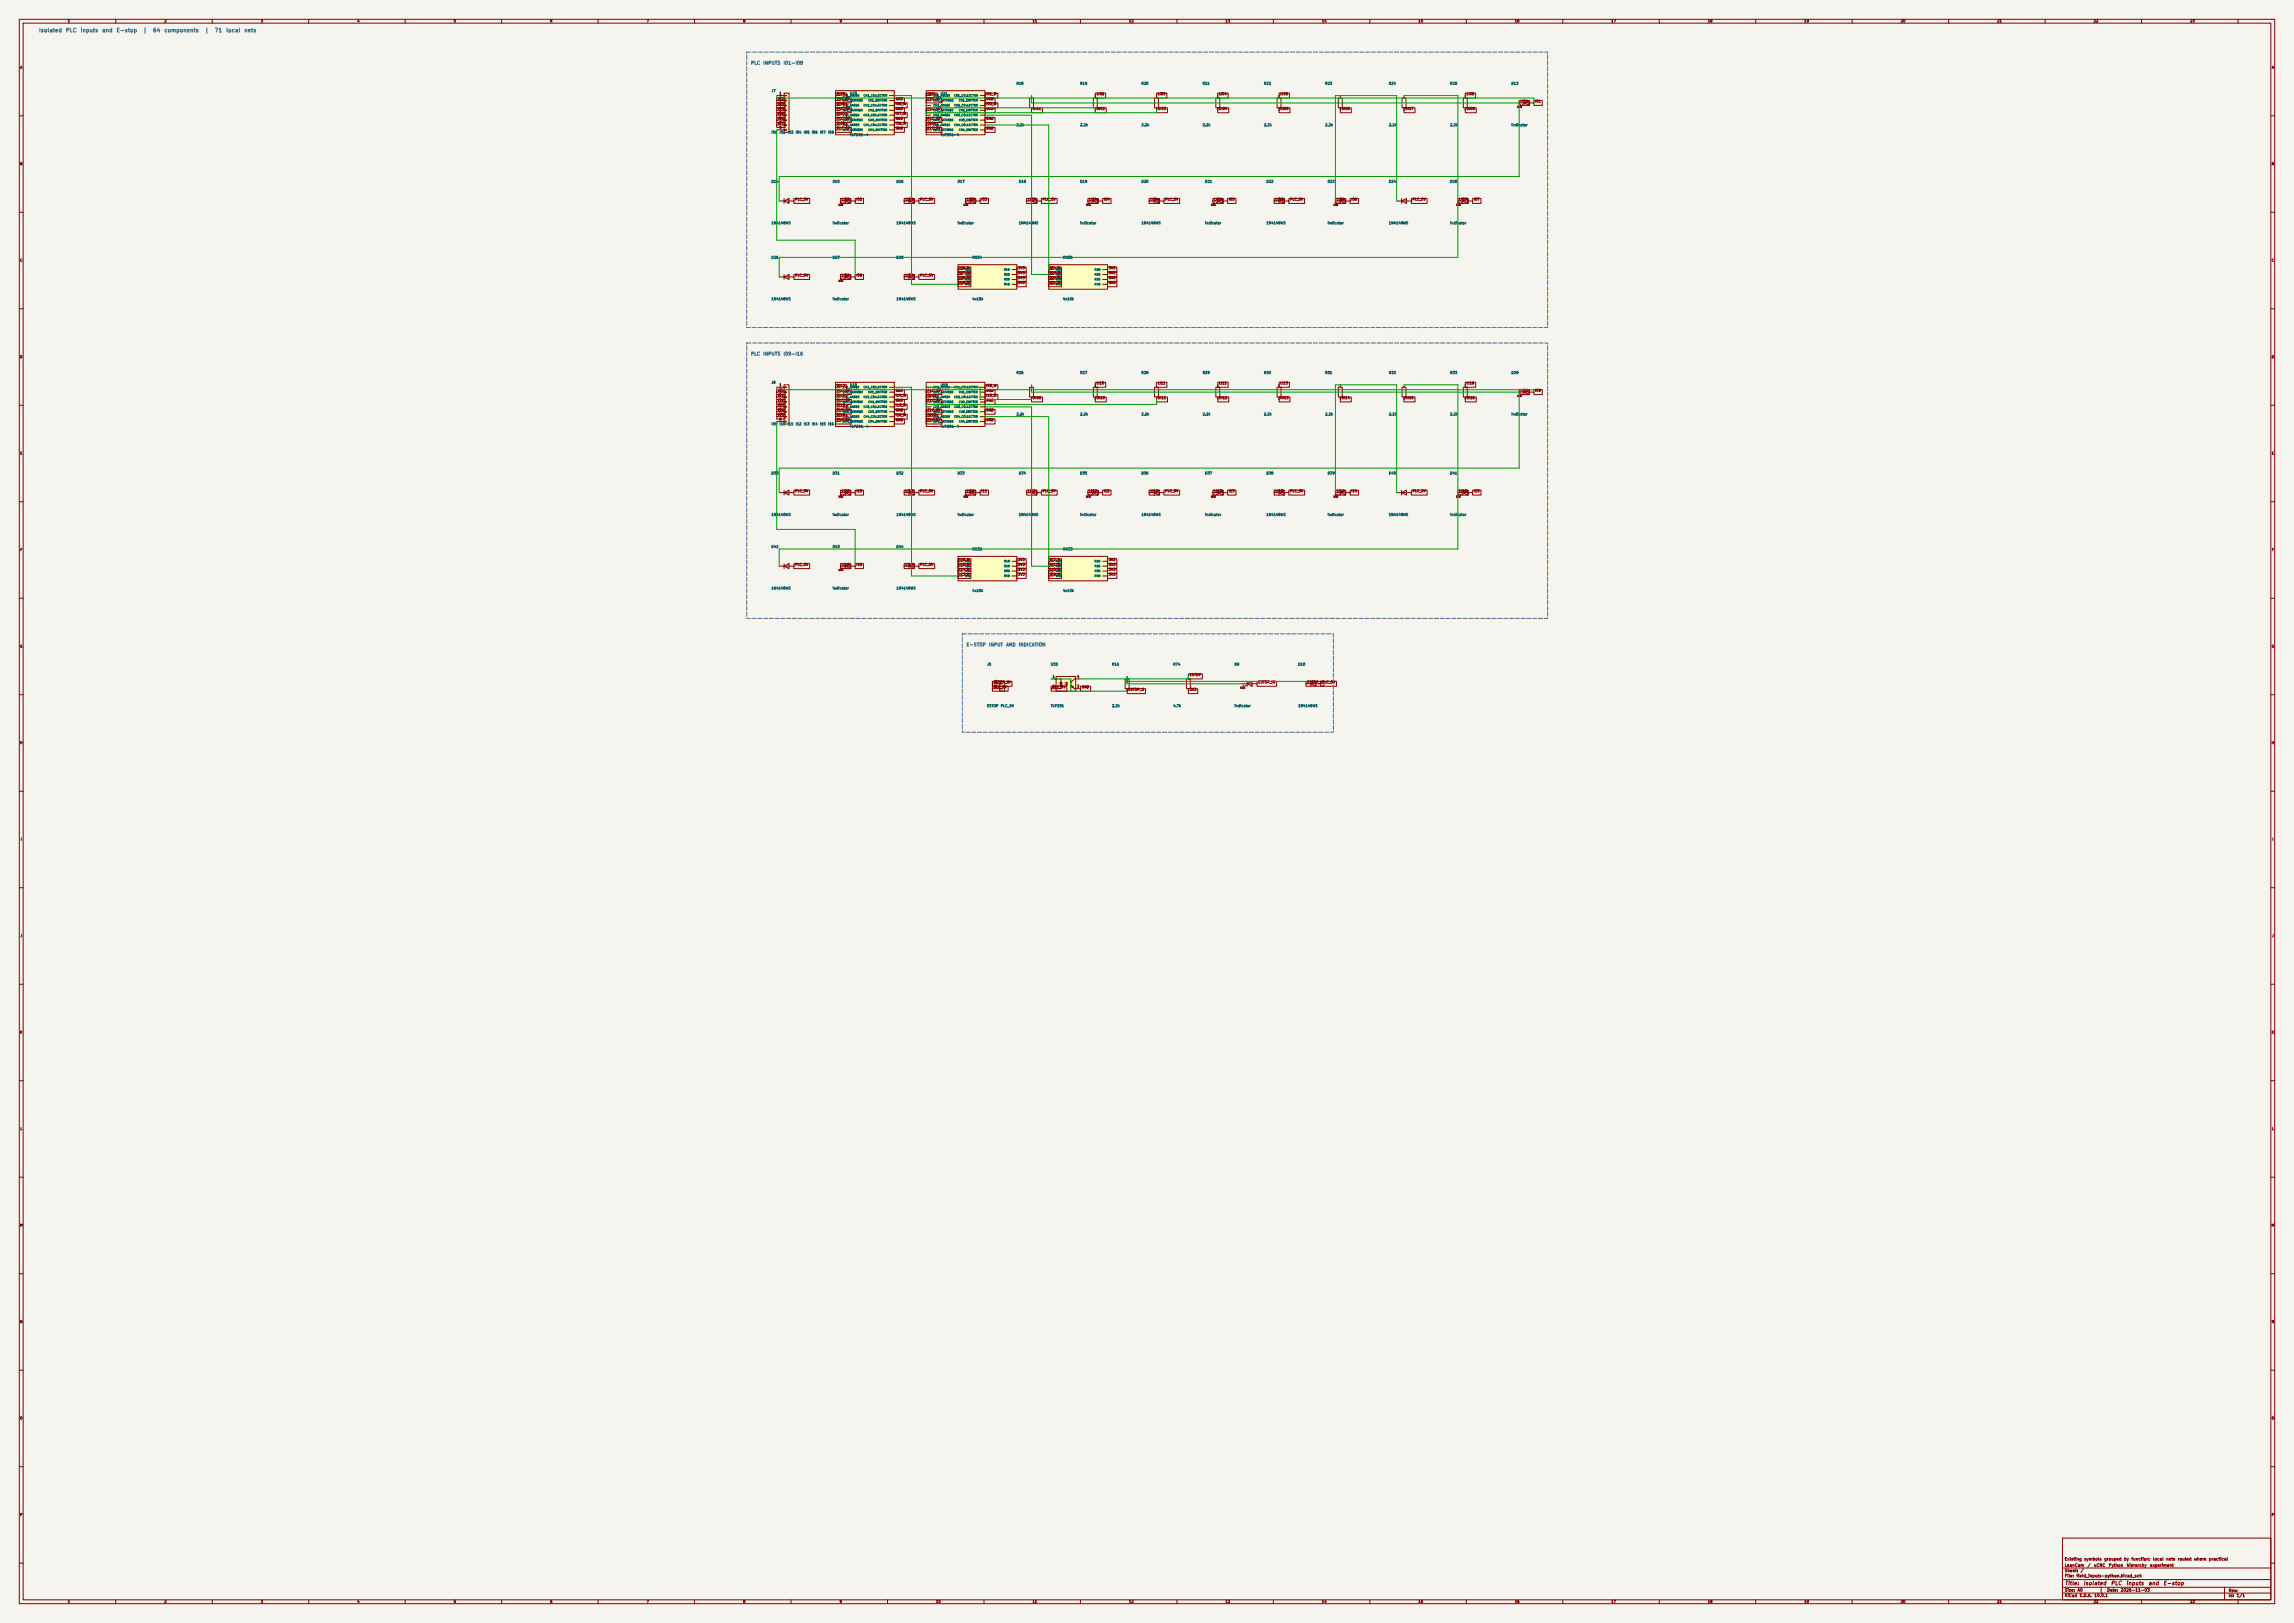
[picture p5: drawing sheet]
<svg xmlns="http://www.w3.org/2000/svg" width="1189mm" height="841mm" viewBox="0 0 1189 841" stroke-linecap="round" stroke-linejoin="round" font-family="sans-serif">
<defs><g id="words">
<g font-size="2" fill="#2e5b91">
<text x="20" y="17">Isolated</text>
<text x="34" y="17">PLC</text>
<text x="42" y="17">inputs</text>
<text x="53" y="17">and</text>
<text x="60" y="17">E-stop</text>
<text x="74" y="17">|</text>
<text x="79" y="17">64</text>
<text x="85" y="17">components</text>
<text x="106" y="17">|</text>
<text x="111" y="17">71</text>
<text x="117" y="17">local</text>
<text x="126" y="17">nets</text>
</g>
<g font-size="2" fill="#840000">
<text x="1070" y="822">Title:</text>
<text x="1080" y="822">Isolated</text>
<text x="1094" y="822">PLC</text>
<text x="1102" y="822">inputs</text>
<text x="1113" y="822">and</text>
<text x="1121" y="822">E-stop</text>
</g>
<g font-size="1.7" fill="#2e5b91">
<text x="389" y="34">PLC INPUTS I01-I08</text>
<text x="389" y="185">PLC INPUTS I09-I16</text>
<text x="501" y="335">E-STOP INPUT AND INDICATION</text>
</g>
<g font-size="1.5" fill="#840000">
<text x="1070" y="809">Existing</text>
<text x="1080" y="809">symbols</text>
<text x="1090" y="809">grouped</text>
<text x="1101" y="809">by</text>
<text x="1105" y="809">function;</text>
<text x="1116" y="809">local</text>
<text x="1123" y="809">nets</text>
<text x="1129" y="809">routed</text>
<text x="1137" y="809">where</text>
<text x="1145" y="809">practical</text>
<text x="1070" y="815">Sheet:</text>
<text x="1070" y="812">LeanCam</text>
<text x="1078" y="815">/</text>
<text x="1082" y="812">/</text>
<text x="1085" y="812">uCNC</text>
<text x="1093" y="812">Python</text>
<text x="1102" y="812">hierarchy</text>
<text x="1114" y="812">experiment</text>
<text x="1070" y="818">File:</text>
<text x="1076" y="818">field_inputs-python.kicad_sch</text>
<text x="1070" y="828">KiCad</text>
<text x="1070" y="825">Size:</text>
<text x="1077" y="825">A0</text>
<text x="1078" y="828">E.D.A.</text>
<text x="1085" y="828">10.0.1</text>
<text x="1092" y="825">Date:</text>
<text x="1099" y="825">2026-11-03</text>
<text x="1155" y="825">Rev:</text>
<text x="1155" y="828">Id:</text>
<text x="1159" y="828">1/1</text>
</g>
<g font-size="1.3" fill="#840000">
<text x="35" y="12">1</text>
<text x="85" y="12">2</text>
<text x="135" y="12">3</text>
<text x="185" y="12">4</text>
<text x="235" y="12">5</text>
<text x="285" y="12">6</text>
<text x="335" y="12">7</text>
<text x="385" y="12">8</text>
<text x="435" y="12">9</text>
<text x="485" y="12">10</text>
<text x="535" y="12">11</text>
<text x="585" y="12">12</text>
<text x="635" y="12">13</text>
<text x="685" y="12">14</text>
<text x="735" y="12">15</text>
<text x="785" y="12">16</text>
<text x="835" y="12">17</text>
<text x="885" y="12">18</text>
<text x="935" y="12">19</text>
<text x="985" y="12">20</text>
<text x="1035" y="12">21</text>
<text x="1085" y="12">22</text>
<text x="1135" y="12">23</text>
<text x="10" y="36">A</text>
<text x="1177" y="36">A</text>
<text x="403" y="52">I02</text>
<text x="434" y="50">OI05</text>
<text x="434" y="52">PLC_0V</text>
<text x="464" y="52">GND</text>
<text x="481" y="50">OI01</text>
<text x="481" y="52">PLC_0V</text>
<text x="511" y="52">GND</text>
<text x="511" y="50">I01_N</text>
<text x="568" y="50">LI02</text>
<text x="600" y="50">LI03</text>
<text x="632" y="50">LI04</text>
<text x="663" y="50">LI05</text>
<text x="760" y="50">LI08</text>
<text x="788" y="53">LI01</text>
<text x="795" y="53">I01</text>
<text x="403" y="55">I03</text>
<text x="403" y="57">I04</text>
<text x="403" y="60">I05</text>
<text x="434" y="55">OI06</text>
<text x="434" y="57">PLC_0V</text>
<text x="434" y="60">OI07</text>
<text x="464" y="55">I06_N</text>
<text x="464" y="60">I07_N</text>
<text x="464" y="57">GND</text>
<text x="481" y="57">PLC_0V</text>
<text x="511" y="55">I02_N</text>
<text x="511" y="57">GND</text>
<text x="535" y="57">OI01</text>
<text x="568" y="57">OI02</text>
<text x="600" y="57">OI03</text>
<text x="632" y="57">OI04</text>
<text x="663" y="57">OI05</text>
<text x="695" y="57">OI06</text>
<text x="728" y="57">OI07</text>
<text x="760" y="57">OI08</text>
<text x="403" y="65">I07</text>
<text x="403" y="62">I06</text>
<text x="434" y="65">OI08</text>
<text x="434" y="62">PLC_0V</text>
<text x="464" y="62">GND</text>
<text x="464" y="65">I08_N</text>
<text x="481" y="65">OI04</text>
<text x="481" y="62">PLC_0V</text>
<text x="511" y="62">GND</text>
<text x="434" y="67">PLC_0V</text>
<text x="464" y="67">GND</text>
<text x="481" y="67">PLC_0V</text>
<text x="511" y="67">GND</text>
<text x="10" y="86">B</text>
<text x="1177" y="86">B</text>
<text x="412" y="104">PLC_0V</text>
<text x="436" y="104">LI02</text>
<text x="444" y="104">I02</text>
<text x="469" y="104">LI02</text>
<text x="477" y="104">PLC_0V</text>
<text x="501" y="104">LI03</text>
<text x="508" y="104">I03</text>
<text x="533" y="104">LI03</text>
<text x="540" y="104">PLC_0V</text>
<text x="564" y="104">LI04</text>
<text x="572" y="104">I04</text>
<text x="596" y="104">LI04</text>
<text x="604" y="104">PLC_0V</text>
<text x="629" y="104">LI05</text>
<text x="637" y="104">I05</text>
<text x="661" y="104">LI05</text>
<text x="668" y="104">PLC_0V</text>
<text x="693" y="104">LI06</text>
<text x="700" y="104">I06</text>
<text x="732" y="104">PLC_0V</text>
<text x="756" y="104">LI07</text>
<text x="764" y="104">I07</text>
<text x="10" y="136">C</text>
<text x="1177" y="136">C</text>
<text x="412" y="144">PLC_0V</text>
<text x="436" y="144">LI08</text>
<text x="444" y="144">I08</text>
<text x="469" y="144">LI08</text>
<text x="477" y="144">PLC_0V</text>
<text x="497" y="142">I07_N</text>
<text x="497" y="140">I08_N</text>
<text x="528" y="142">3V3</text>
<text x="528" y="140">3V3</text>
<text x="544" y="142">I03_N</text>
<text x="544" y="140">I04_N</text>
<text x="575" y="142">3V3</text>
<text x="575" y="140">3V3</text>
<text x="497" y="147">I05_N</text>
<text x="497" y="145">I06_N</text>
<text x="528" y="147">3V3</text>
<text x="528" y="145">3V3</text>
<text x="544" y="147">I01_N</text>
<text x="544" y="145">I02_N</text>
<text x="575" y="147">3V3</text>
<text x="575" y="145">3V3</text>
<text x="10" y="186">D</text>
<text x="1177" y="186">D</text>
<text x="403" y="203">I10</text>
<text x="434" y="201">OI13</text>
<text x="434" y="203">PLC_0V</text>
<text x="464" y="203">GND</text>
<text x="481" y="203">PLC_0V</text>
<text x="511" y="201">I09_N</text>
<text x="511" y="203">GND</text>
<text x="568" y="199">LI10</text>
<text x="600" y="199">LI11</text>
<text x="632" y="199">LI12</text>
<text x="663" y="199">LI13</text>
<text x="760" y="199">LI16</text>
<text x="788" y="203">LI09</text>
<text x="795" y="203">I09</text>
<text x="403" y="206">I11</text>
<text x="403" y="208">I12</text>
<text x="434" y="206">OI14</text>
<text x="434" y="208">PLC_0V</text>
<text x="464" y="208">GND</text>
<text x="464" y="206">I14_N</text>
<text x="481" y="206">OI10</text>
<text x="481" y="208">PLC_0V</text>
<text x="511" y="208">GND</text>
<text x="511" y="206">I10_N</text>
<text x="535" y="207">OI09</text>
<text x="568" y="207">OI10</text>
<text x="600" y="207">OI11</text>
<text x="632" y="207">OI12</text>
<text x="663" y="207">OI13</text>
<text x="695" y="207">OI14</text>
<text x="728" y="207">OI15</text>
<text x="760" y="207">OI16</text>
<text x="403" y="211">I13</text>
<text x="403" y="213">I14</text>
<text x="403" y="216">I15</text>
<text x="434" y="216">OI16</text>
<text x="434" y="211">OI15</text>
<text x="434" y="213">PLC_0V</text>
<text x="464" y="213">GND</text>
<text x="464" y="211">I15_N</text>
<text x="464" y="216">I16_N</text>
<text x="481" y="213">PLC_0V</text>
<text x="481" y="216">OI12</text>
<text x="511" y="213">GND</text>
<text x="434" y="219">PLC_0V</text>
<text x="464" y="219">GND</text>
<text x="481" y="219">PLC_0V</text>
<text x="511" y="219">GND</text>
<text x="10" y="236">E</text>
<text x="1177" y="236">E</text>
<text x="412" y="255">PLC_0V</text>
<text x="436" y="255">LI10</text>
<text x="444" y="255">I10</text>
<text x="469" y="255">LI10</text>
<text x="477" y="255">PLC_0V</text>
<text x="501" y="255">LI11</text>
<text x="508" y="255">I11</text>
<text x="533" y="255">LI11</text>
<text x="540" y="255">PLC_0V</text>
<text x="564" y="255">LI12</text>
<text x="572" y="255">I12</text>
<text x="596" y="255">LI12</text>
<text x="604" y="255">PLC_0V</text>
<text x="629" y="255">LI13</text>
<text x="637" y="255">I13</text>
<text x="661" y="255">LI13</text>
<text x="668" y="255">PLC_0V</text>
<text x="693" y="255">LI14</text>
<text x="700" y="255">I14</text>
<text x="732" y="255">PLC_0V</text>
<text x="756" y="255">LI15</text>
<text x="764" y="255">I15</text>
<text x="10" y="286">F</text>
<text x="1177" y="286">F</text>
<text x="412" y="293">PLC_0V</text>
<text x="436" y="293">LI16</text>
<text x="444" y="293">I16</text>
<text x="469" y="293">LI16</text>
<text x="477" y="293">PLC_0V</text>
<text x="497" y="293">I15_N</text>
<text x="497" y="291">I16_N</text>
<text x="528" y="293">3V3</text>
<text x="528" y="291">3V3</text>
<text x="544" y="293">I11_N</text>
<text x="544" y="291">I12_N</text>
<text x="575" y="293">3V3</text>
<text x="575" y="291">3V3</text>
<text x="497" y="299">I13_N</text>
<text x="497" y="296">I14_N</text>
<text x="528" y="299">3V3</text>
<text x="528" y="296">3V3</text>
<text x="544" y="299">I09_N</text>
<text x="544" y="296">I10_N</text>
<text x="575" y="296">3V3</text>
<text x="575" y="299">3V3</text>
<text x="10" y="336">G</text>
<text x="1177" y="336">G</text>
<text x="616" y="351">ESTOP</text>
<text x="515" y="354">ESTOP_IN</text>
<text x="515" y="357">PLC_0V</text>
<text x="545" y="357">PLC_0V</text>
<text x="561" y="357">GND</text>
<text x="585" y="358">ESTOP_O</text>
<text x="616" y="358">3V3</text>
<text x="652" y="354">ESTOP_IN</text>
<text x="677" y="354">ESTOP_LPLC_0V</text>
<text x="10" y="386">H</text>
<text x="1177" y="386">H</text>
<text x="11" y="436">I</text>
<text x="1178" y="436">I</text>
<text x="10" y="486">J</text>
<text x="1177" y="486">J</text>
<text x="10" y="536">K</text>
<text x="1177" y="536">K</text>
<text x="10" y="586">L</text>
<text x="1177" y="586">L</text>
<text x="10" y="636">M</text>
<text x="1177" y="636">M</text>
<text x="10" y="686">N</text>
<text x="1177" y="686">N</text>
<text x="10" y="736">O</text>
<text x="1177" y="736">O</text>
<text x="10" y="786">P</text>
<text x="1177" y="786">P</text>
<text x="35" y="831">1</text>
<text x="85" y="831">2</text>
<text x="135" y="831">3</text>
<text x="185" y="831">4</text>
<text x="235" y="831">5</text>
<text x="285" y="831">6</text>
<text x="335" y="831">7</text>
<text x="385" y="831">8</text>
<text x="435" y="831">9</text>
<text x="485" y="831">10</text>
<text x="535" y="831">11</text>
<text x="585" y="831">12</text>
<text x="635" y="831">13</text>
<text x="685" y="831">14</text>
<text x="735" y="831">15</text>
<text x="785" y="831">16</text>
<text x="835" y="831">17</text>
<text x="885" y="831">18</text>
<text x="935" y="831">19</text>
<text x="985" y="831">20</text>
<text x="1035" y="831">21</text>
<text x="1085" y="831">22</text>
<text x="1135" y="831">23</text>
</g>
<g font-size="1.3" fill="#006464">
<text x="527" y="44">R18</text>
<text x="560" y="44">R19</text>
<text x="591" y="44">R20</text>
<text x="623" y="44">R21</text>
<text x="655" y="44">R22</text>
<text x="687" y="44">R23</text>
<text x="720" y="44">R24</text>
<text x="751" y="44">R25</text>
<text x="783" y="44">D13</text>
<text x="400" y="48">J7</text>
<text x="440" y="49">U20</text>
<text x="487" y="49">U21</text>
<text x="527" y="66">2.2k</text>
<text x="560" y="66">2.2k</text>
<text x="591" y="66">2.2k</text>
<text x="623" y="66">2.2k</text>
<text x="655" y="66">2.2k</text>
<text x="687" y="66">2.2k</text>
<text x="720" y="66">2.2k</text>
<text x="751" y="66">2.2k</text>
<text x="783" y="66">indicator</text>
<text x="400" y="70">I01</text>
<text x="404" y="70">I02</text>
<text x="408" y="70">I03</text>
<text x="412" y="70">I04</text>
<text x="416" y="70">I05</text>
<text x="421" y="70">I06</text>
<text x="425" y="70">I07</text>
<text x="429" y="70">I08</text>
<text x="440" y="71">TLP291-4</text>
<text x="487" y="71">TLP291-4</text>
<text x="400" y="95">D14</text>
<text x="431" y="95">D15</text>
<text x="464" y="95">D16</text>
<text x="496" y="95">D17</text>
<text x="528" y="95">D18</text>
<text x="560" y="95">D19</text>
<text x="591" y="95">D20</text>
<text x="624" y="95">D21</text>
<text x="656" y="95">D22</text>
<text x="688" y="95">D23</text>
<text x="720" y="95">D24</text>
<text x="751" y="95">D25</text>
<text x="400" y="117">1N4148WS</text>
<text x="431" y="117">indicator</text>
<text x="464" y="117">1N4148WS</text>
<text x="496" y="117">indicator</text>
<text x="528" y="117">1N4148WS</text>
<text x="560" y="117">indicator</text>
<text x="591" y="117">1N4148WS</text>
<text x="624" y="117">indicator</text>
<text x="656" y="117">1N4148WS</text>
<text x="688" y="117">indicator</text>
<text x="720" y="117">1N4148WS</text>
<text x="751" y="117">indicator</text>
<text x="400" y="134">D26</text>
<text x="431" y="134">D27</text>
<text x="464" y="134">D28</text>
<text x="504" y="134">RN34</text>
<text x="551" y="134">RN35</text>
<text x="400" y="156">1N4148WS</text>
<text x="431" y="156">indicator</text>
<text x="464" y="156">1N4148WS</text>
<text x="504" y="156">4x10k</text>
<text x="551" y="156">4x10k</text>
<text x="527" y="194">R26</text>
<text x="560" y="194">R27</text>
<text x="591" y="194">R28</text>
<text x="623" y="194">R29</text>
<text x="655" y="194">R30</text>
<text x="687" y="194">R31</text>
<text x="720" y="194">R32</text>
<text x="751" y="194">R33</text>
<text x="783" y="194">D29</text>
<text x="400" y="199">J8</text>
<text x="440" y="200">U18</text>
<text x="487" y="200">U19</text>
<text x="527" y="216">2.2k</text>
<text x="560" y="216">2.2k</text>
<text x="591" y="216">2.2k</text>
<text x="623" y="216">2.2k</text>
<text x="655" y="216">2.2k</text>
<text x="687" y="216">2.2k</text>
<text x="720" y="216">2.2k</text>
<text x="751" y="216">2.2k</text>
<text x="783" y="216">indicator</text>
<text x="400" y="221">I09</text>
<text x="404" y="221">I10</text>
<text x="408" y="221">I11</text>
<text x="412" y="221">I12</text>
<text x="416" y="221">I13</text>
<text x="421" y="221">I14</text>
<text x="425" y="221">I15</text>
<text x="429" y="221">I16</text>
<text x="440" y="222">TLP291-4</text>
<text x="487" y="222">TLP291-4</text>
<text x="400" y="246">D30</text>
<text x="431" y="246">D31</text>
<text x="464" y="246">D32</text>
<text x="496" y="246">D33</text>
<text x="528" y="246">D34</text>
<text x="560" y="246">D35</text>
<text x="591" y="246">D36</text>
<text x="624" y="246">D37</text>
<text x="656" y="246">D38</text>
<text x="688" y="246">D39</text>
<text x="720" y="246">D40</text>
<text x="751" y="246">D41</text>
<text x="400" y="268">1N4148WS</text>
<text x="431" y="268">indicator</text>
<text x="464" y="268">1N4148WS</text>
<text x="496" y="268">indicator</text>
<text x="528" y="268">1N4148WS</text>
<text x="560" y="268">indicator</text>
<text x="591" y="268">1N4148WS</text>
<text x="624" y="268">indicator</text>
<text x="656" y="268">1N4148WS</text>
<text x="688" y="268">indicator</text>
<text x="720" y="268">1N4148WS</text>
<text x="751" y="268">indicator</text>
<text x="400" y="284">D42</text>
<text x="431" y="284">D43</text>
<text x="464" y="284">D44</text>
<text x="504" y="286">RN32</text>
<text x="551" y="286">RN33</text>
<text x="400" y="306">1N4148WS</text>
<text x="431" y="306">indicator</text>
<text x="464" y="306">1N4148WS</text>
<text x="504" y="307">4x10k</text>
<text x="551" y="307">4x10k</text>
<text x="511" y="345">J5</text>
<text x="544" y="345">U35</text>
<text x="576" y="345">R16</text>
<text x="608" y="345">R74</text>
<text x="640" y="345">D9</text>
<text x="673" y="345">D10</text>
<text x="511" y="367">ESTOP</text>
<text x="519" y="367">PLC_0V</text>
<text x="544" y="367">TLP291</text>
<text x="576" y="367">2.2k</text>
<text x="608" y="367">4.7k</text>
<text x="640" y="367">indicator</text>
<text x="673" y="367">1N4148WS</text>
</g>
<g font-size="1.3" fill="#a90000">
<text x="404" y="49">1</text>
<text x="404" y="52">2</text>
<text x="404" y="54">3</text>
<text x="404" y="57">4</text>
<text x="404" y="59">5</text>
<text x="404" y="62">6</text>
<text x="404" y="65">7</text>
<text x="404" y="67">8</text>
<text x="404" y="200">1</text>
<text x="404" y="203">2</text>
<text x="404" y="205">3</text>
<text x="404" y="208">4</text>
<text x="404" y="211">5</text>
<text x="404" y="213">6</text>
<text x="404" y="216">7</text>
<text x="404" y="218">8</text>
<text x="545" y="352">1</text>
<text x="558" y="352">4</text>
<text x="516" y="354">1</text>
<text x="516" y="357">2</text>
<text x="545" y="357">2</text>
<text x="558" y="357">3</text>
</g>
<g font-size="1" fill="#006464">
<text x="437" y="50">CH1_ANODE</text>
<text x="437" y="53">CH1_CATHODE</text>
<text x="447" y="50">CH1_COLLECTOR</text>
<text x="450" y="53">CH1_EMITTER</text>
<text x="484" y="50">CH1_ANODE</text>
<text x="484" y="53">CH1_CATHODE</text>
<text x="494" y="50">CH1_COLLECTOR</text>
<text x="497" y="53">CH1_EMITTER</text>
<text x="437" y="55">CH2_ANODE</text>
<text x="437" y="58">CH2_CATHODE</text>
<text x="447" y="55">CH2_COLLECTOR</text>
<text x="450" y="58">CH2_EMITTER</text>
<text x="484" y="55">CH2_ANODE</text>
<text x="484" y="58">CH2_CATHODE</text>
<text x="494" y="55">CH2_COLLECTOR</text>
<text x="497" y="58">CH2_EMITTER</text>
<text x="437" y="60">CH3_ANODE</text>
<text x="437" y="63">CH3_CATHODE</text>
<text x="437" y="66">CH4_ANODE</text>
<text x="447" y="66">CH4_COLLECTOR</text>
<text x="447" y="60">CH3_COLLECTOR</text>
<text x="450" y="63">CH3_EMITTER</text>
<text x="484" y="60">CH3_ANODE</text>
<text x="484" y="63">CH3_CATHODE</text>
<text x="484" y="66">CH4_ANODE</text>
<text x="494" y="66">CH4_COLLECTOR</text>
<text x="494" y="60">CH3_COLLECTOR</text>
<text x="497" y="63">CH3_EMITTER</text>
<text x="437" y="68">CH4_CATHODE</text>
<text x="450" y="68">CH4_EMITTER</text>
<text x="484" y="68">CH4_CATHODE</text>
<text x="497" y="68">CH4_EMITTER</text>
<text x="500" y="140">R1A</text>
<text x="500" y="143">R2A</text>
<text x="520" y="143">R2B</text>
<text x="520" y="140">R1B</text>
<text x="547" y="140">R1A</text>
<text x="547" y="143">R2A</text>
<text x="567" y="143">R2B</text>
<text x="567" y="140">R1B</text>
<text x="500" y="146">R3A</text>
<text x="500" y="148">R4A</text>
<text x="520" y="148">R4B</text>
<text x="520" y="146">R3B</text>
<text x="547" y="146">R3A</text>
<text x="547" y="148">R4A</text>
<text x="567" y="148">R4B</text>
<text x="567" y="146">R3B</text>
<text x="437" y="201">CH1_ANODE</text>
<text x="437" y="204">CH1_CATHODE</text>
<text x="447" y="201">CH1_COLLECTOR</text>
<text x="450" y="204">CH1_EMITTER</text>
<text x="484" y="201">CH1_ANODE</text>
<text x="484" y="204">CH1_CATHODE</text>
<text x="494" y="201">CH1_COLLECTOR</text>
<text x="497" y="204">CH1_EMITTER</text>
<text x="437" y="206">CH2_ANODE</text>
<text x="437" y="209">CH2_CATHODE</text>
<text x="447" y="206">CH2_COLLECTOR</text>
<text x="450" y="209">CH2_EMITTER</text>
<text x="484" y="206">CH2_ANODE</text>
<text x="484" y="209">CH2_CATHODE</text>
<text x="494" y="206">CH2_COLLECTOR</text>
<text x="497" y="209">CH2_EMITTER</text>
<text x="437" y="212">CH3_ANODE</text>
<text x="437" y="214">CH3_CATHODE</text>
<text x="447" y="212">CH3_COLLECTOR</text>
<text x="450" y="214">CH3_EMITTER</text>
<text x="484" y="212">CH3_ANODE</text>
<text x="484" y="214">CH3_CATHODE</text>
<text x="494" y="212">CH3_COLLECTOR</text>
<text x="497" y="214">CH3_EMITTER</text>
<text x="437" y="217">CH4_ANODE</text>
<text x="437" y="219">CH4_CATHODE</text>
<text x="447" y="217">CH4_COLLECTOR</text>
<text x="450" y="219">CH4_EMITTER</text>
<text x="484" y="217">CH4_ANODE</text>
<text x="484" y="219">CH4_CATHODE</text>
<text x="494" y="217">CH4_COLLECTOR</text>
<text x="497" y="219">CH4_EMITTER</text>
<text x="500" y="292">R1A</text>
<text x="520" y="292">R1B</text>
<text x="547" y="292">R1A</text>
<text x="567" y="292">R1B</text>
<text x="500" y="294">R2A</text>
<text x="500" y="297">R3A</text>
<text x="500" y="299">R4A</text>
<text x="520" y="299">R4B</text>
<text x="520" y="297">R3B</text>
<text x="520" y="294">R2B</text>
<text x="547" y="294">R2A</text>
<text x="547" y="297">R3A</text>
<text x="547" y="299">R4A</text>
<text x="567" y="299">R4B</text>
<text x="567" y="297">R3B</text>
<text x="567" y="294">R2B</text>
</g>
</g></defs>
<path d="M0 0h1189v841h-1189z" fill="#f5f4ef" stroke="#f5f4ef" stroke-width=".52"/>
<g fill="none" stroke="#840000" stroke-width=".52">
<path d="M10 10h1169v821h-1169zM12 12h1165v817h-1165zM60 10v2M110 10v2M160 10v2M210 10v2M260 10v2M310 10v2M360 10v2M410 10v2M460 10v2M510 10v2"/>
<path d="M560 10v2M610 10v2M660 10v2M710 10v2M760 10v2M810 10v2M860 10v2M910 10v2M960 10v2M1010 10v2M1060 10v2M1110 10v2"/>
<path d="M1160 10v2M10 60h2M1177 60h2M10 110h2M1177 110h2M10 160h2M1177 160h2M10 210h2M1177 210h2M10 260h2M1177 260h2M10 310h2"/>
<path d="M1177 310h2M10 360h2M1177 360h2M10 410h2M1177 410h2M10 460h2M1177 460h2M10 510h2M1177 510h2M10 560h2M1177 560h2M10 610h2"/>
<path d="M1177 610h2M10 660h2M1177 660h2M10 710h2M1177 710h2M10 760h2M1177 760h2M1069 797h108v32h-108zM10 810h2M1069 818h108M1069 812h108M1177 810h2"/>
<path d="M60 829v2M110 829v2M160 829v2M210 829v2M260 829v2M310 829v2M360 829v2M410 829v2M460 829v2M510 829v2M560 829v2M610 829v2"/>
<path d="M660 829v2M710 829v2M760 829v2M810 829v2M860 829v2M910 829v2M960 829v2M1010 829v2M1060 829v2M1069 825h108M1069 822h108M1089 822v3"/>
<path d="M1110 829v2M1153 822v7M1160 829v2"/>
</g>
<path d="M544 137h30v13h-30z" fill="#ffffc2"/>
<g fill="none" stroke="#840000" stroke-width=".52">
<path d="M630 51h2v5h-2zM631 50v1M631 56v1M564 104h7M565 105l-2 1h1h-1M566 105l-2 1h1h-1M566 104l3-1v2zM566 103v2M596 104h7M598 104l3-1v2zM598 103v2M629 104h7"/>
<path d="M629 105l-1 1h1h-1M631 105l-2 1h1h-1M631 104l3-1v2zM631 103v2M756 104h7M756 105l-1 1h1h-1M758 105l-2 1h1h-1M758 104l3-1v2zM758 103v2M544 137h30v13h-30zM544 140h2M571 140h3"/>
<path d="M436 144h7M436 144l-1 2h1h-1v-1M438 144l-2 2h1h-1v-1M438 144l3-2v3zM438 142v3M544 142h2M544 145h2M544 147h2M571 142h3M571 145h3M571 147h3M631 199v2"/>
<path d="M663 199v2M695 199v2M630 201h2v5h-2zM631 206v1M662 201h2v5h-2zM663 206v1M694 201h2v5h-2zM695 206v1M532 255h8M535 255l2-1v3zM535 254v3M596 255h7"/>
<path d="M598 255l3-1v3zM598 254v3M629 255h7M629 256l-1 2h1h-1v-1M631 256l-2 2h1h-1v-1M631 255l3-1v3zM631 254v3M660 255h8M663 255l2-1v3zM663 254v3M692 255h8M693 256l-2 2h1h-1v-1"/>
<path d="M694 256l-1 2v-1M695 255l2-1v3zM695 254v3M644 354h8M645 355l-2 2h1h-1v-1M646 355l-2 2h1h-1v-1M646 354l3-1v3zM646 353v3M677 354h8M679 354l3-1v3zM679 353v3"/>
</g>
<path d="M480 198h31v23h-31z" fill="#ffffc2"/>
<g fill="none" stroke="#840000" stroke-width=".52">
<path d="M480 198h31v23h-31zM480 201h3M480 203h3M480 206h3M480 208h3M480 211h3M480 213h3M480 216h3M480 218h3M508 201h3M508 203h3M508 206h3"/>
<path d="M508 208h3M508 211h3M508 213h3M508 216h3M508 218h3M500 255h8M501 256l-1 2v-1M502 256l-1 2h1h-1v-1M503 255l2-1v3zM503 254v3"/>
</g>
<path d="M406 199h3v21h-3z" fill="#ffffc2"/>
<g fill="none" stroke="#840000" stroke-width=".52">
<path d="M787 53h8M788 54l-1 2v-1M789 54l-1 2h1h-1v-1M790 53l2-1v3zM790 52v3M724 104h8M726 104l3-1v2zM726 103v2M404 144h7M406 144l3-2v3zM406 142v3M406 199h3v21h-3z"/>
<path d="M535 199v2M403 201h3M403 203h3M403 206h3M403 208h3M403 211h3M403 213h3M403 216h3M403 218h3M406 201h2zM406 203h2zM406 206h2z"/>
<path d="M406 208h2zM406 211h2zM406 213h2zM406 216h2zM406 218l2 1zM534 201h2v5h-2zM535 206v1"/>
</g>
<path d="M497 288h30v13h-30z" fill="#ffffc2"/>
<path d="M497 288h30v13h-30zM497 291h2M497 293h2M497 296h2M497 298h2M525 291h2M525 293h2M525 296h2M525 298h2" fill="none" stroke="#840000" stroke-width=".52"/>
<path d="M544 288h30v13h-30z" fill="#ffffc2"/>
<g fill="none" stroke="#840000" stroke-width=".52">
<path d="M598 51h2v5h-2zM599 50v1M599 56v1M662 51h2v5h-2zM663 50v1M663 56v1M694 51h2v5h-2zM695 50v1M695 56v1M727 51h2v5h-2zM728 50v1M728 56v1"/>
<path d="M758 51h2v5h-2zM759 50v1M759 56v1M404 104h7M406 104l3-1v2zM406 103v2M436 104h7M436 105l-1 1h1h-1M438 105l-2 1h1h-1M438 104l3-1v2zM438 103v2M469 104h7"/>
<path d="M471 104l3-1v2zM471 103v2M660 104h8M663 104l2-1v2zM663 103v2M692 104h8M693 105l-2 1h1h-1M694 105l-1 1M695 104l2-1v2zM695 103v2M469 144h7M471 144l3-2v3z"/>
<path d="M471 142v3M728 199v2M759 199v2M727 201h2v5h-2zM728 206v1M758 201h2v5h-2zM759 206v1M404 255h7M406 255l3-1v3zM406 254v3M436 255h7M436 256l-1 2h1h-1v-1"/>
<path d="M438 256l-2 2h1h-1v-1M438 255l3-1v3zM438 254v3M469 255h7M471 255l3-1v3zM471 254v3M724 255h8M726 255l3-1v3zM726 254v3M756 255h7M756 256l-1 2h1h-1v-1M758 256l-2 2h1h-1v-1"/>
<path d="M758 255l3-1v3zM758 254v3M404 293h7M406 293l3-1v3zM406 292v3M436 293h7M436 294l-1 2h1h-1v-1M438 294l-2 2h1h-1v-1M438 293l3-1v3zM438 292v3M544 288h30v13h-30zM544 291h2"/>
<path d="M544 293h2M544 296h2M544 298h2M571 291h3M571 293h3M571 296h3M571 298h3M615 352h2v5h-2zM616 351v1M616 357v1"/>
</g>
<path d="M518 353h3v5h-3z" fill="#ffffc2"/>
<path d="M514 354h4M514 357h4M518 353h3v5h-3zM518 354h1zM518 357h1zM583 352h2v5h-2zM584 351v1M584 357v1" fill="none" stroke="#840000" stroke-width=".52"/>
<path d="M547 351h11v7h-11z" fill="#ffffc2"/>
<g fill="none" stroke="#840000" stroke-width=".52">
<path d="M567 51h2v5h-2zM568 50v1M568 56v1M568 199v2M599 199v2M567 201h2v5h-2zM568 206v1M598 201h2v5h-2zM599 206v1M564 255h7M565 256l-2 2h1h-1v-1M566 256l-2 2h1h-1v-1"/>
<path d="M566 255l3-1v3zM566 254v3M545 352h5v4v-2M547 351h11v7h-11zM549 354h2l-1 1zM549 355h2M550 355v2h-5M552 354h1M552 355h1M555 352v4M557 357h3M560 352h-3l-2 2"/>
</g>
<g fill="#840000" stroke="#840000" stroke-width=".52">
<path d="M555 356l1-1 1 1z"/>
<path d="M555 355l2 2z"/>
</g>
<path d="M433 198h31v23h-31z" fill="#ffffc2"/>
<g fill="none" stroke="#840000" stroke-width=".52">
<path d="M500 104h8M501 105l-1 1M502 105l-1 1h1h-1M503 104l2-1v2zM503 103v2M433 198h31v23h-31zM433 201h3M433 203h3M433 206h3M433 208h3M433 211h3M433 213h3"/>
<path d="M433 216h3M433 218h3M461 201h3M461 203h3M461 206h3M461 208h3M461 211h3M461 213h3M461 216h3M461 218h3M469 293h7M471 293l3-1v3z"/>
<path d="M471 292v3"/>
</g>
<path d="M480 47h31v23h-31z" fill="#ffffc2"/>
<g fill="none" stroke="#840000" stroke-width=".52">
<path d="M480 47h31v23h-31zM480 50h3M480 52h3M480 55h3M480 57h3M480 60h3M508 50h3M508 52h3M508 55h3M508 57h3M508 60h3M534 51h2v5h-2z"/>
<path d="M535 50v1M535 56v1M480 62h3M480 65h3M480 67h3M508 62h3M508 65h3M508 67h3M532 104h8M535 104l2-1v2zM535 103v2"/>
</g>
<path d="M433 47h31v23h-31z" fill="#ffffc2"/>
<g fill="none" stroke="#840000" stroke-width=".52">
<path d="M433 47h31v23h-31zM433 50h3M433 52h3M433 55h3M433 57h3M433 60h3M461 50h3M461 52h3M461 55h3M461 57h3M461 60h3M433 62h3"/>
<path d="M433 65h3M433 67h3M461 62h3M461 65h3M461 67h3"/>
</g>
<path d="M406 48h3v21h-3z" fill="#ffffc2"/>
<g fill="none" stroke="#840000" stroke-width=".52">
<path d="M403 50h3M403 52h3M403 55h3M403 57h3M403 60h3M406 48h3v21h-3zM406 49l2 1zM406 52h2zM406 54l2 1zM406 57h2zM406 60h2zM403 62h3"/>
<path d="M403 65h3M403 67h3M406 62h2zM406 65h2zM406 67h2z"/>
</g>
<path d="M497 137h30v13h-30z" fill="#ffffc2"/>
<g fill="none" stroke="#840000" stroke-width=".52">
<path d="M403 51h4v2h-4zM403 53h4v3h-4zM403 56h4v2h-4zM403 58h4v3h-4zM433 48h6v3h-6zM433 53h6v3h-6zM433 51h8v2h-8zM433 56h8v2h-8zM433 58h6v3h-6zM464 53h6v3h-6zM464 58h6v3h-6zM464 51h5v2h-5z"/>
<path d="M464 56h5v2h-5zM480 48h6v3h-6zM480 51h8v2h-8zM480 56h8v2h-8zM511 53h6v3h-6zM511 56h5v2h-5zM511 51h5v2h-5zM511 48h6v3h-6zM535 56h5v2h-5zM568 56h5v2h-5zM568 48h5v3h-5zM599 56h6v2h-6z"/>
<path d="M599 48h6v3h-6zM631 56h6v2h-6zM631 48h6v3h-6zM663 56h6v2h-6zM663 48h5v3h-5zM695 56h5v2h-5zM728 56h5v2h-5zM759 56h6v2h-6zM759 48h6v3h-6zM787 52h6v3h-6zM795 52h4v3h-4zM403 63h4v3h-4z"/>
<path d="M403 61h4v3h-4zM433 66h8v3h-8zM433 63h6v3h-6zM433 61h8v3h-8zM464 66h5v3h-5zM464 61h5v3h-5zM464 63h6v3h-6zM480 63h6v3h-6zM480 61h8v3h-8zM480 66h8v3h-8zM511 61h5v3h-5zM511 66h5v3h-5z"/>
<path d="M411 103h9v2h-9zM436 103h5v2h-5zM443 103h5v2h-5zM469 103h5v2h-5zM476 103h8v2h-8zM500 103h6v2h-6zM508 103h4v2h-4zM532 103h6v2h-6zM540 103h8v2h-8zM564 103h5v2h-5zM571 103h5v2h-5zM596 103h5v2h-5z"/>
<path d="M603 103h8v2h-8zM629 103h5v2h-5zM636 103h5v2h-5zM660 103h6v2h-6zM668 103h8v2h-8zM692 103h6v2h-6zM700 103h4v2h-4zM732 103h8v2h-8zM756 103h5v2h-5zM763 103h5v2h-5zM497 137h30v13h-30zM497 138h6v3h-6z"/>
<path d="M497 140h2M525 140h2M527 138h5v3h-5zM544 138h6v3h-6zM574 138h5v3h-5zM411 142h9v3h-9zM436 142h5v3h-5zM443 142h5v3h-5zM469 142h5v3h-5zM476 142h8v3h-8zM497 146h6v3h-6zM497 144h6v2h-6z"/>
<path d="M497 141h6v3h-6zM497 142h2M497 145h2M497 147h2M525 142h2M525 145h2M525 147h2M527 146h5v3h-5zM527 144h5v2h-5zM527 141h5v3h-5zM544 146h6v3h-6zM544 144h6v2h-6z"/>
<path d="M544 141h6v3h-6zM574 146h5v3h-5zM574 144h5v2h-5zM574 141h5v3h-5zM433 199h6v3h-6zM511 199h6v3h-6zM568 198h5v3h-5zM599 198h6v3h-6zM631 198h6v3h-6zM663 198h5v3h-5zM759 198h6v3h-6zM403 202h4v2h-4z"/>
<path d="M403 204h4v3h-4zM403 207h4v3h-4zM403 210h4v2h-4zM403 212h4v3h-4zM403 215h4v2h-4zM433 215h6v2h-6zM433 217h8v3h-8zM433 204h6v3h-6zM433 210h6v2h-6zM433 202h8v2h-8zM433 207h8v3h-8zM433 212h8v3h-8z"/>
<path d="M464 207h5v3h-5zM464 202h5v2h-5zM464 204h6v3h-6zM464 212h5v3h-5zM464 217h5v3h-5zM464 210h6v2h-6zM464 215h6v2h-6zM480 212h8v3h-8zM480 217h8v3h-8zM480 204h6v3h-6zM480 215h6v2h-6zM480 202h8v2h-8z"/>
<path d="M480 207h8v3h-8zM511 212h5v3h-5zM511 207h5v3h-5zM511 202h5v2h-5zM511 217h5v3h-5zM511 204h6v3h-6zM535 206h5v2h-5zM568 206h5v2h-5zM599 206h6v2h-6zM631 206h6v2h-6zM663 206h6v2h-6zM695 206h5v2h-5z"/>
<path d="M728 206h5v2h-5zM759 206h6v2h-6zM787 202h6v2h-6zM787 203h8M788 204l-1 1M789 204l-1 1h1h-1M790 203l2-1v2zM790 202v2M795 202h4v2h-4zM411 254h9v3h-9zM436 254h5v3h-5zM443 254h5v3h-5z"/>
<path d="M469 254h5v3h-5zM476 254h8v3h-8zM500 254h6v3h-6zM508 254h4v3h-4zM532 254h6v3h-6zM540 254h8v3h-8zM564 254h5v3h-5zM571 254h5v3h-5zM596 254h5v3h-5zM603 254h8v3h-8zM629 254h5v3h-5zM636 254h5v3h-5z"/>
<path d="M660 254h6v3h-6zM668 254h8v3h-8zM692 254h6v3h-6zM700 254h4v3h-4zM732 254h8v3h-8zM756 254h5v3h-5zM763 254h5v3h-5zM411 292h9v3h-9zM436 292h5v3h-5zM443 292h5v3h-5zM469 292h5v3h-5zM476 292h8v3h-8z"/>
<path d="M497 297h6v3h-6zM497 295h6v2h-6zM497 292h6v3h-6zM497 290h6v2h-6zM527 292h5v3h-5zM527 290h5v2h-5zM527 297h5v3h-5zM527 295h5v2h-5zM544 297h6v3h-6zM544 295h6v2h-6zM544 292h6v3h-6zM544 290h6v2h-6z"/>
<path d="M574 295h5v2h-5zM574 297h5v3h-5zM574 292h5v3h-5zM574 290h5v2h-5zM514 353h11v3h-11zM514 356h9v2h-9zM545 356h8v2h-8zM560 356h5v2h-5zM584 357h10v2h-10zM616 349h7v3h-7zM616 357h5v2h-5zM652 353h10v3h-10z"/>
<path d="M677 353h9v3h-9zM685 353h8v3h-8z"/>
</g>
<g fill="none" stroke="#009600" stroke-width=".52">
<path d="M403 50v1h392v2M464 50h8v97h25M480 55v1h88v1M511 60h24v82h9M535 50v3h252v38h-383v13M599 57v1h-119v2M728 50h28v83h-352v11M403 67v57h40v20M511 65h33v75M692 104v-54h32v54M535 199v4h252v40h-383v12M728 199h28v85h-352v9"/>
<path d="M403 218v56h40v19M403 201v1h392v1M464 201h8v97h25M480 201h28v6h27M511 211h24v82h9M511 216h33v75M599 207v3h-119v1M692 255v-56h32v56M545 352h10v6h29M584 353h93v1M584 351v3h60M616 351v1h-56"/>
</g>
<path d="M387 27h415v143h-415zM387 178h415v142h-415zM499 328h192v51h-192z" fill="none" stroke="#3e6ea5" stroke-width=".52" stroke-dasharray="2.2 .8"/>
<circle cx="584" cy="353" r=".5" fill="#009600" stroke="#009600" stroke-width=".52"/>
<use href="#words"/>
</svg>
